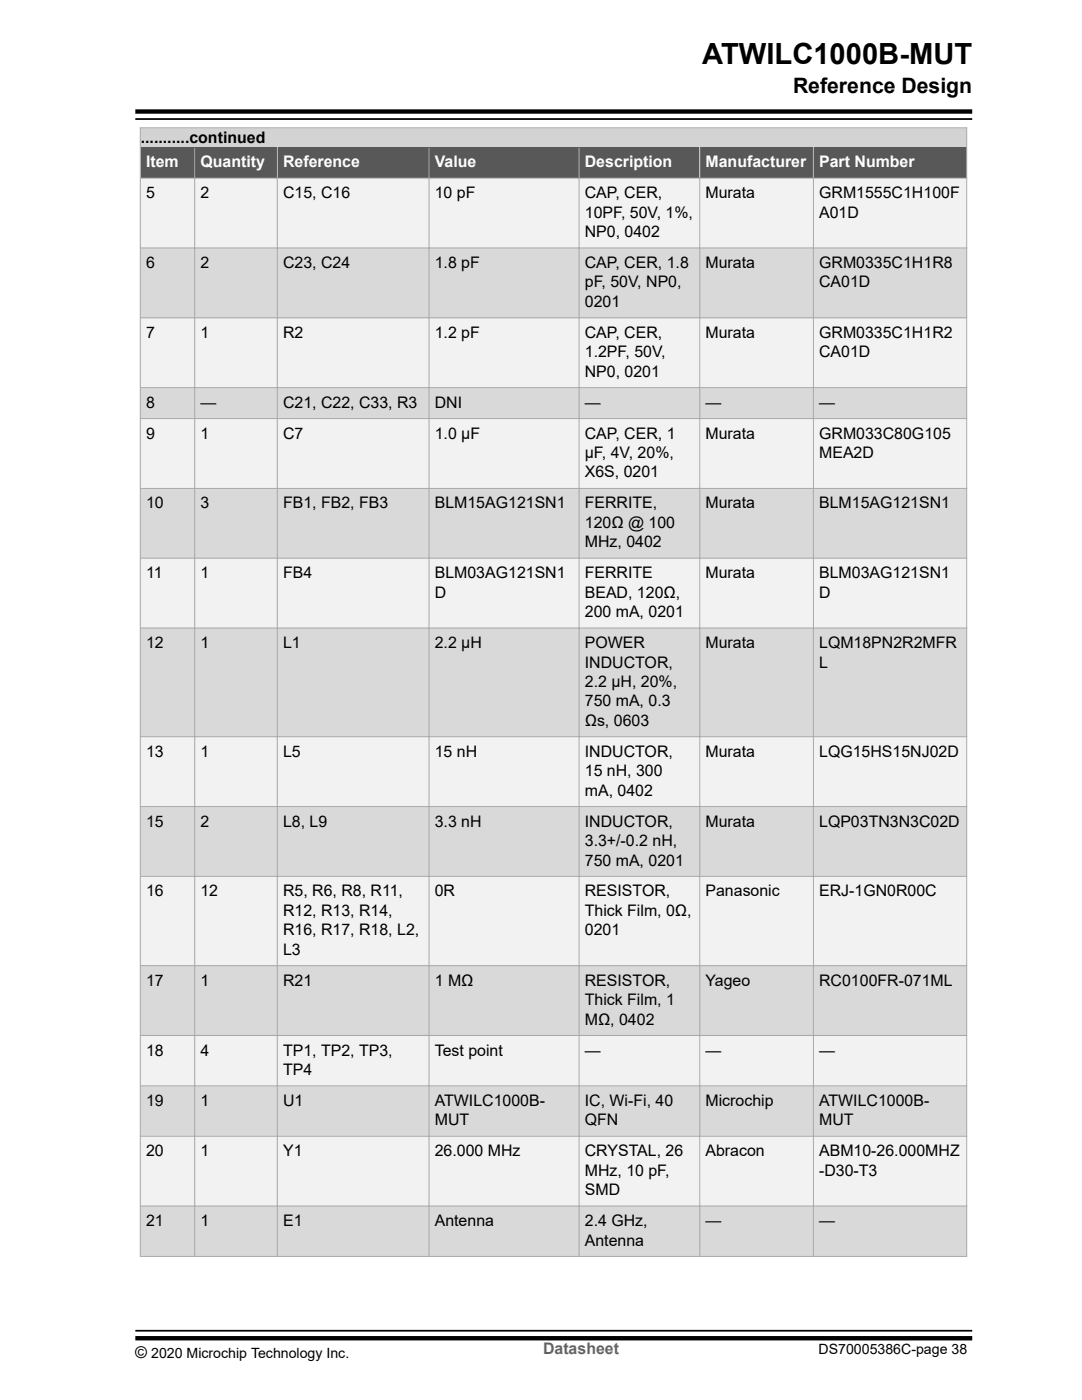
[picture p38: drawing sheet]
<svg xmlns="http://www.w3.org/2000/svg" width="216mm" height="279mm" viewBox="0 0 216 279" stroke-linecap="round" stroke-linejoin="round" font-family="sans-serif">
<defs><g id="words">
<text font-size="5.8" x="140.1" y="12.7">ATWILC1000B-MUT</text>
<text font-size="4.2" x="158.2" y="18.6">Reference Design</text>
<g font-size="3.2">
<text x="28.1" y="28.4">...........continued</text>
<text x="29.1" y="39.6">5</text>
<text x="40" y="39.6">2</text>
<text x="56.5" y="39.6">C15, C16</text>
<text x="86.8" y="39.6">10 pF</text>
<text x="116.7" y="39.6">CAP, CER,</text>
<text x="140.8" y="39.6">Murata</text>
<text x="163.5" y="39.6">GRM1555C1H100F</text>
<text x="116.7" y="43.4">10PF, 50V, 1%,</text>
<text x="116.7" y="47.3">NP0, 0402</text>
<text x="163.5" y="43.4">A01D</text>
<text x="29.1" y="53.5">6</text>
<text x="40" y="53.5">2</text>
<text x="56.5" y="53.5">C23, C24</text>
<text x="86.8" y="53.5">1.8 pF</text>
<text x="116.7" y="53.5">CAP, CER, 1.8</text>
<text x="140.8" y="53.5">Murata</text>
<text x="163.5" y="53.5">GRM0335C1H1R8</text>
<text x="116.7" y="57.4">pF, 50V, NP0,</text>
<text x="163.5" y="57.4">CA01D</text>
<text x="116.7" y="61.3">0201</text>
<text x="29.1" y="67.4">7</text>
<text x="40" y="67.4">1</text>
<text x="56.5" y="67.4">R2</text>
<text x="86.8" y="67.4">1.2 pF</text>
<text x="116.7" y="67.4">CAP, CER,</text>
<text x="116.7" y="71.3">1.2PF, 50V,</text>
<text x="140.8" y="67.4">Murata</text>
<text x="163.5" y="67.4">GRM0335C1H1R2</text>
<text x="163.5" y="71.3">CA01D</text>
<text x="116.7" y="75.2">NP0, 0201</text>
<text x="29.1" y="81.4">8</text>
<text x="40" y="81.4">—</text>
<text x="56.5" y="81.4">C21, C22, C33, R3</text>
<text x="86.8" y="81.4">DNI</text>
<text x="116.7" y="81.4">—</text>
<text x="140.8" y="81.4">—</text>
<text x="163.5" y="81.4">—</text>
<text x="29.1" y="87.5">9</text>
<text x="40" y="87.5">1</text>
<text x="56.5" y="87.5">C7</text>
<text x="86.8" y="87.5">1.0 µF</text>
<text x="116.7" y="87.5">CAP, CER, 1</text>
<text x="140.8" y="87.5">Murata</text>
<text x="163.5" y="87.5">GRM033C80G105</text>
<text x="116.7" y="91.4">µF, 4V, 20%,</text>
<text x="116.7" y="95.3">X6S, 0201</text>
<text x="163.5" y="91.4">MEA2D</text>
<text x="29.1" y="101.5">10</text>
<text x="40" y="101.5">3</text>
<text x="56.5" y="101.5">FB1, FB2, FB3</text>
<text x="86.8" y="101.5">BLM15AG121SN1</text>
<text x="116.7" y="101.5">FERRITE,</text>
<text x="140.8" y="101.5">Murata</text>
<text x="163.5" y="101.5">BLM15AG121SN1</text>
<text x="116.7" y="105.3">120Ω @ 100</text>
<text x="116.7" y="109.2">MHz, 0402</text>
<text x="29.1" y="115.4">11</text>
<text x="40" y="115.4">1</text>
<text x="56.5" y="115.4">FB4</text>
<text x="86.8" y="115.4">BLM03AG121SN1</text>
<text x="86.8" y="119.3">D</text>
<text x="116.7" y="115.4">FERRITE</text>
<text x="116.7" y="119.3">BEAD, 120Ω,</text>
<text x="140.8" y="115.4">Murata</text>
<text x="163.5" y="115.4">BLM03AG121SN1</text>
<text x="163.5" y="119.3">D</text>
<text x="116.7" y="123.2">200 mA, 0201</text>
<text x="29.1" y="129.3">12</text>
<text x="40" y="129.3">1</text>
<text x="56.5" y="129.3">L1</text>
<text x="86.8" y="129.3">2.2 µH</text>
<text x="116.7" y="129.3">POWER</text>
<text x="140.8" y="129.3">Murata</text>
<text x="163.5" y="129.3">LQM18PN2R2MFR</text>
<text x="116.7" y="133.2">INDUCTOR,</text>
<text x="116.7" y="137.1">2.2 µH, 20%,</text>
<text x="163.5" y="133.2">L</text>
<text x="116.7" y="141">750 mA, 0.3</text>
<text x="116.7" y="144.9">Ωs, 0603</text>
<text x="29.1" y="151">13</text>
<text x="40" y="151">1</text>
<text x="56.5" y="151">L5</text>
<text x="86.8" y="151">15 nH</text>
<text x="116.7" y="151">INDUCTOR,</text>
<text x="116.7" y="154.9">15 nH, 300</text>
<text x="140.8" y="151">Murata</text>
<text x="163.5" y="151">LQG15HS15NJ02D</text>
<text x="116.7" y="158.8">mA, 0402</text>
<text x="29.1" y="165">15</text>
<text x="40" y="165">2</text>
<text x="56.5" y="165">L8, L9</text>
<text x="86.8" y="165">3.3 nH</text>
<text x="116.7" y="165">INDUCTOR,</text>
<text x="140.8" y="165">Murata</text>
<text x="163.5" y="165">LQP03TN3N3C02D</text>
<text x="116.7" y="168.8">3.3+/-0.2 nH,</text>
<text x="116.7" y="172.7">750 mA, 0201</text>
<text x="29.1" y="178.9">16</text>
<text x="40" y="178.9">12</text>
<text x="56.5" y="178.9">R5, R6, R8, R11,</text>
<text x="86.8" y="178.9">0R</text>
<text x="116.7" y="178.9">RESISTOR,</text>
<text x="140.8" y="178.9">Panasonic</text>
<text x="163.5" y="178.9">ERJ-1GN0R00C</text>
<text x="56.5" y="182.8">R12, R13, R14,</text>
<text x="116.7" y="182.8">Thick Film, 0Ω,</text>
<text x="56.5" y="186.7">R16, R17, R18, L2,</text>
<text x="56.5" y="190.5">L3</text>
<text x="116.7" y="186.7">0201</text>
<text x="29.1" y="196.7">17</text>
<text x="40" y="196.7">1</text>
<text x="56.5" y="196.7">R21</text>
<text x="86.8" y="196.7">1 MΩ</text>
<text x="116.7" y="196.7">RESISTOR,</text>
<text x="140.8" y="196.7">Yageo</text>
<text x="163.5" y="196.7">RC0100FR-071ML</text>
<text x="116.7" y="200.6">Thick Film, 1</text>
<text x="116.7" y="204.5">MΩ, 0402</text>
<text x="29.1" y="210.7">18</text>
<text x="40" y="210.7">4</text>
<text x="56.5" y="210.7">TP1, TP2, TP3,</text>
<text x="56.5" y="214.5">TP4</text>
<text x="86.8" y="210.7">Test point</text>
<text x="116.7" y="210.7">—</text>
<text x="140.8" y="210.7">—</text>
<text x="163.5" y="210.7">—</text>
<text x="29.1" y="220.7">19</text>
<text x="40" y="220.7">1</text>
<text x="56.5" y="220.7">U1</text>
<text x="86.8" y="220.7">ATWILC1000B-</text>
<text x="116.7" y="220.7">IC, Wi-Fi, 40</text>
<text x="140.8" y="220.7">Microchip</text>
<text x="163.5" y="220.7">ATWILC1000B-</text>
<text x="86.8" y="224.6">MUT</text>
<text x="116.7" y="224.6">QFN</text>
<text x="163.5" y="224.6">MUT</text>
<text x="29.1" y="230.8">20</text>
<text x="40" y="230.8">1</text>
<text x="56.5" y="230.8">Y1</text>
<text x="86.8" y="230.8">26.000 MHz</text>
<text x="116.7" y="230.8">CRYSTAL, 26</text>
<text x="140.8" y="230.8">Abracon</text>
<text x="163.5" y="230.8">ABM10-26.000MHZ</text>
<text x="116.7" y="234.6">MHz, 10 pF,</text>
<text x="116.7" y="238.5">SMD</text>
<text x="163.5" y="234.6">-D30-T3</text>
<text x="29.1" y="244.7">21</text>
<text x="40" y="244.7">1</text>
<text x="56.5" y="244.7">E1</text>
<text x="86.8" y="244.7">Antenna</text>
<text x="116.7" y="244.7">2.4 GHz,</text>
<text x="140.8" y="244.7">—</text>
<text x="163.5" y="244.7">—</text>
<text x="116.7" y="248.6">Antenna</text>
<text x="27" y="271">©</text>
</g>
<g font-size="3.2" fill="#fff">
<text x="29.1" y="33.4">Item</text>
<text x="40" y="33.4">Quantity</text>
<text x="56.5" y="33.4">Reference</text>
<text x="86.8" y="33.4">Value</text>
<text x="116.7" y="33.4">Description</text>
<text x="140.8" y="33.4">Manufacturer</text>
<text x="163.5" y="33.4">Part Number</text>
</g>
<text font-size="3.2" fill="#656565" x="108.4" y="270.3">Datasheet</text>
<g font-size="2.8">
<text x="30.2" y="271">2020 Microchip Technology Inc.</text>
<text x="163.3" y="270.2">DS70005386C-page 38</text>
</g>
</g></defs>
<path d="M28 25.5h164.9v4h-164.9z" fill-rule="evenodd" fill="#d3d3d3"/>
<path d="M28 35.6h164.9v13.9h-164.9z" fill-rule="evenodd" fill="#f2f2f2"/>
<path d="M28 49.5h164.9v13.9h-164.9z" fill-rule="evenodd" fill="#d9d9d9"/>
<path d="M28 63.4h164.9v14h-164.9z" fill-rule="evenodd" fill="#f2f2f2"/>
<path d="M28 77.4h164.9v6.1h-164.9z" fill-rule="evenodd" fill="#d9d9d9"/>
<path d="M28 83.5h164.9v14h-164.9z" fill-rule="evenodd" fill="#f2f2f2"/>
<path d="M28 97.5h164.9v13.9h-164.9z" fill-rule="evenodd" fill="#d9d9d9"/>
<path d="M28 111.4h164.9v13.9h-164.9z" fill-rule="evenodd" fill="#f2f2f2"/>
<path d="M28 125.3h164.9v21.7h-164.9z" fill-rule="evenodd" fill="#d9d9d9"/>
<path d="M28 147h164.9v14h-164.9z" fill-rule="evenodd" fill="#f2f2f2"/>
<path d="M28 161h164.9v13.9h-164.9z" fill-rule="evenodd" fill="#d9d9d9"/>
<path d="M28 174.9h164.9v17.8h-164.9z" fill-rule="evenodd" fill="#f2f2f2"/>
<path d="M28 192.7h164.9v14h-164.9z" fill-rule="evenodd" fill="#d9d9d9"/>
<path d="M28 206.7h164.9v10h-164.9z" fill-rule="evenodd" fill="#f2f2f2"/>
<path d="M28 216.7h164.9v10.1h-164.9z" fill-rule="evenodd" fill="#d9d9d9"/>
<path d="M28 226.8h164.9v13.9h-164.9z" fill-rule="evenodd" fill="#f2f2f2"/>
<path d="M28 240.7h164.9v10h-164.9z" fill-rule="evenodd" fill="#d9d9d9"/>
<g fill="#585858">
<path d="M28.1 29.5h10.7v6h-10.7z" fill-rule="evenodd"/>
<path d="M38.9 29.5h16.4v6h-16.4z" fill-rule="evenodd"/>
<path d="M55.4 29.5h30.1v6h-30.1z" fill-rule="evenodd"/>
<path d="M85.7 29.5h29.8v6h-29.8z" fill-rule="evenodd"/>
<path d="M115.6 29.5h23.9v6h-23.9z" fill-rule="evenodd"/>
<path d="M139.7 29.5h22.5v6h-22.5z" fill-rule="evenodd"/>
<path d="M162.4 29.5h30.4v6h-30.4z" fill-rule="evenodd"/>
</g>
<g fill="none" stroke="#a7a9ab" stroke-width=".2">
<path d="M27.9 25.5h165.1M27.9 35.6h165.1M28 25.4v225.4M38.8 29.5v221.3M55.3 29.5v221.3M85.6 29.5v221.3M115.5 29.5v221.3M139.6 29.5v221.3M162.3 29.5v221.3M192.9 25.4v225.4M27.9 49.5h165.1M27.9 63.4h165.1"/>
<path d="M27.9 77.4h165.1M27.9 83.5h165.1M27.9 97.5h165.1M27.9 111.4h165.1M27.9 125.3h165.1M27.9 147h165.1M27.9 161h165.1M27.9 174.9h165.1M27.9 192.7h165.1M27.9 206.7h165.1M27.9 216.7h165.1M27.9 226.8h165.1"/>
<path d="M27.9 240.7h165.1M27.9 250.7h165.1"/>
</g>
<path d="M27 22.3h167M27 267.1h167" fill="none" stroke="#000" stroke-width=".88"/>
<path d="M27 23.8h167M27 265.6h167" fill="none" stroke="#000" stroke-width=".35"/>
<use href="#words"/>
</svg>
